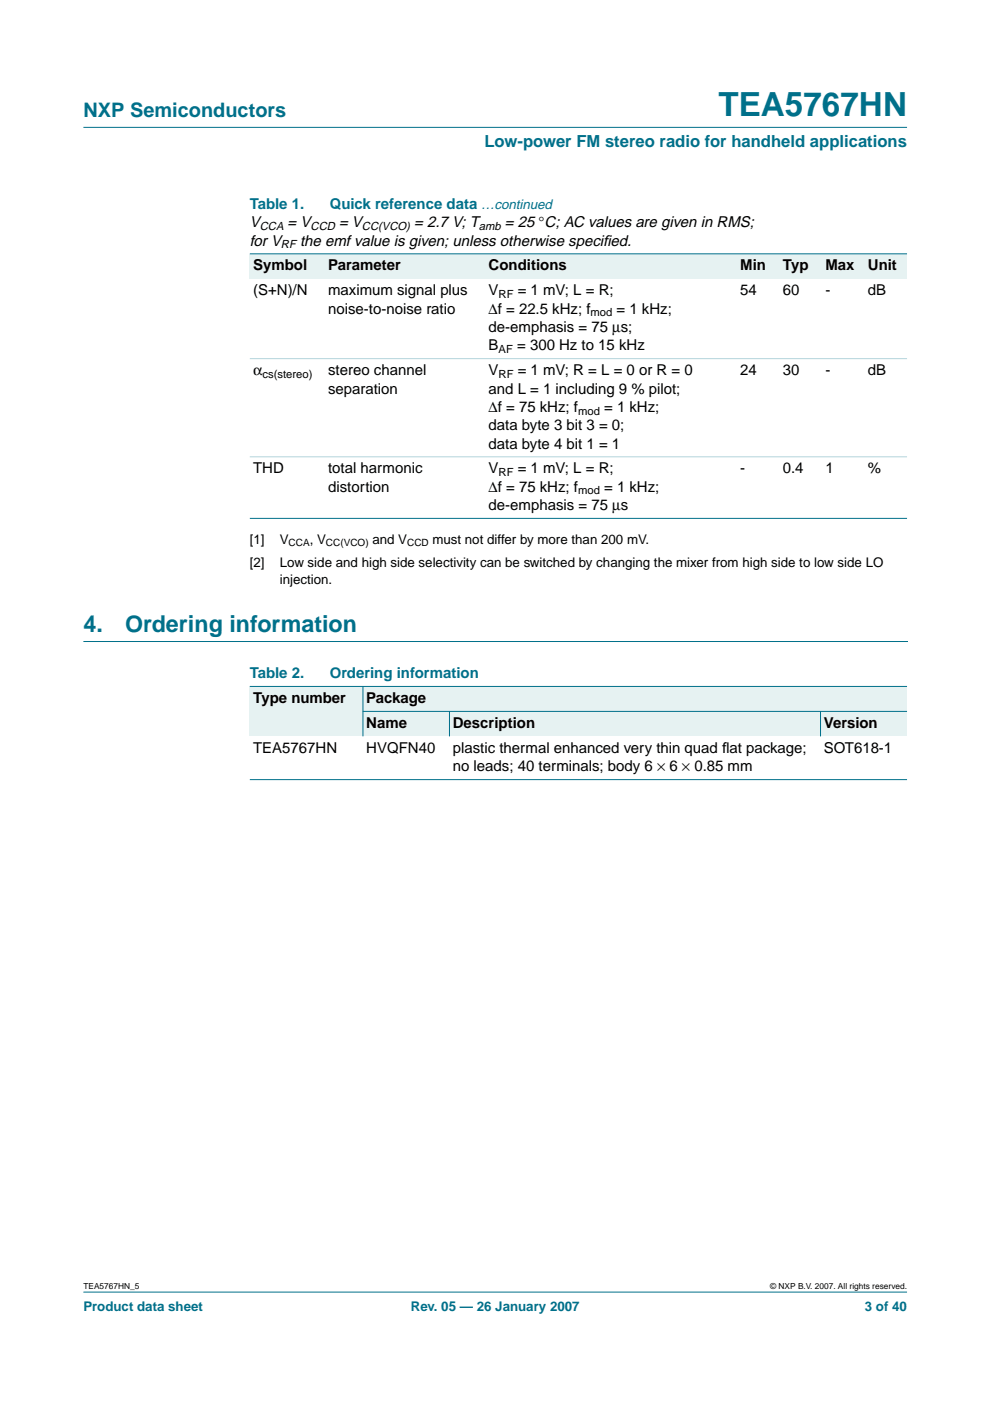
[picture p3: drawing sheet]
<svg xmlns="http://www.w3.org/2000/svg" width="210mm" height="297mm" viewBox="0 0 210 297" stroke-linecap="round" stroke-linejoin="round" font-family="sans-serif">
<defs><g id="words">
<text font-size="7.1" fill="#00708a" x="152.3" y="24.7">TEA5767HN</text>
<g font-size="4.9" fill="#00708a">
<text x="17.7" y="134">4.</text>
<text x="26.5" y="134">Ordering information</text>
</g>
<text font-size="4.2" fill="#00708a" x="17.7" y="24.9">NXP Semiconductors</text>
<text font-size="3.5" fill="#00708a" x="102.7" y="31.1">Low-power FM stereo radio for handheld applications</text>
<g font-size="3.2" fill="#00708a">
<text x="53" y="44.3">Table 1.</text>
<text x="69.9" y="44.3">Quick reference data …continued</text>
<text x="53" y="143.8">Table 2.</text>
<text x="69.9" y="143.8">Ordering information</text>
</g>
<g font-size="3.2">
<text x="53" y="52.1">for V</text>
<text x="53" y="48.2">V</text>
<text x="61" y="48.2">= V</text>
<text x="63.6" y="52.1">the emf value is given; unless otherwise specif</text>
<text x="71.9" y="48.2">= V</text>
<text x="87.8" y="48.2">= 2.7 V; T</text>
<text x="107.1" y="48.2">= 25 °C; AC values are given in RMS;</text>
<text x="127.9" y="52.1">ied.</text>
<text x="53.7" y="57.3">Symbol</text>
<text x="69.6" y="57.3">Parameter</text>
<text x="103.6" y="57.3">Conditions</text>
<text x="157" y="57.3">Min</text>
<text x="166" y="57.3">Typ</text>
<text x="175" y="57.3">Max</text>
<text x="184" y="57.3">Unit</text>
<text x="53.7" y="62.6">(S+N)/N</text>
<text x="69.6" y="62.6">maximum signal plus</text>
<text x="103.6" y="62.6">V</text>
<text x="109.8" y="62.6">= 1 mV; L = R;</text>
<text x="157" y="62.6">54</text>
<text x="166" y="62.6">60</text>
<text x="175" y="62.6">-</text>
<text x="184" y="62.6">dB</text>
<text x="69.6" y="66.5">noise-to-noise ratio</text>
<text x="103.6" y="70.4">de-emphasis = 75 µs;</text>
<text x="103.6" y="66.5">∆f = 22.5 kHz; f</text>
<text x="130.7" y="66.5">= 1 kHz;</text>
<text x="103.6" y="74.3">B</text>
<text x="109.6" y="74.3">= 300 Hz to 15 kHz</text>
<text x="53.7" y="79.6">α</text>
<text x="69.6" y="79.6">stereo channel</text>
<text x="69.6" y="83.4">separation</text>
<text x="103.6" y="79.6">V</text>
<text x="103.6" y="83.4">and L = 1 including 9 % pilot;</text>
<text x="109.8" y="79.6">= 1 mV; R = L = 0 or R = 0</text>
<text x="157" y="79.6">24</text>
<text x="166" y="79.6">30</text>
<text x="175" y="79.6">-</text>
<text x="184" y="79.6">dB</text>
<text x="103.6" y="87.3">∆f = 75 kHz; f</text>
<text x="128.1" y="87.3">= 1 kHz;</text>
<text x="103.6" y="91.2">data byte 3 bit 3 = 0;</text>
<text x="103.6" y="95.1">data byte 4 bit 1 = 1</text>
<text x="53.7" y="100.4">THD</text>
<text x="69.6" y="100.4">total harmonic</text>
<text x="103.6" y="100.4">V</text>
<text x="109.8" y="100.4">= 1 mV; L = R;</text>
<text x="157" y="100.4">-</text>
<text x="166" y="100.4">0.4</text>
<text x="175" y="100.4">1</text>
<text x="184" y="100.4">%</text>
<text x="69.6" y="104.3">distortion</text>
<text x="103.6" y="104.3">∆f = 75 kHz; f</text>
<text x="128.1" y="104.3">= 1 kHz;</text>
<text x="103.6" y="108.1">de-emphasis = 75 µs</text>
<text x="53.7" y="149.1">Type number</text>
<text x="77.7" y="149.1">Package</text>
<text x="77.7" y="154.4">Name</text>
<text x="96" y="154.4">Description</text>
<text x="174.7" y="154.4">Version</text>
<text x="53.7" y="159.6">TEA5767HN</text>
<text x="77.7" y="159.6">HVQFN40</text>
<text x="96" y="159.6">plastic thermal enhanced very thin quad f</text>
<text x="153.1" y="159.6">lat package;</text>
<text x="174.7" y="159.6">SOT618-1</text>
<text x="96" y="163.5">no leads; 40 terminals; body 6 × 6 × 0.85 mm</text>
</g>
<g font-size="2.8">
<text x="53" y="115.3">[1]</text>
<text x="59.3" y="115.3">V</text>
<text x="65.7" y="115.3">, V</text>
<text x="79" y="115.3">and V</text>
<text x="91.7" y="115.3">must not differ by more than 200 mV.</text>
<text x="53" y="120.3">[2]</text>
<text x="59.3" y="120.3">Low side and high side selectivity can be switched by changing the mixer from high side to low side LO</text>
<text x="59.3" y="123.8">injection.</text>
</g>
<g font-size="2.8" fill="#00708a">
<text x="17.7" y="278">Product data sheet</text>
<text x="87.1" y="278">Rev. 05 — 26 January 2007</text>
<text x="183.4" y="278">3 of 40</text>
</g>
<g font-size="2.4">
<text x="55.1" y="48.7">CCA</text>
<text x="59.6" y="52.6">RF</text>
<text x="65.8" y="48.7">CCD</text>
<text x="76.7" y="48.7">CC(VCO)</text>
<text x="101.5" y="48.7">amb</text>
<text x="105.7" y="63.2">RF</text>
<text x="125.2" y="67.1">mod</text>
<text x="105.7" y="74.8">AF</text>
<text x="55.7" y="80.1">cs(stereo)</text>
<text x="105.7" y="80.1">RF</text>
<text x="122.6" y="87.9">mod</text>
<text x="105.7" y="101">RF</text>
<text x="122.6" y="104.8">mod</text>
</g>
<g font-size="2.1">
<text x="61.2" y="115.8">CCA</text>
<text x="69.1" y="115.8">CC(VCO)</text>
<text x="86.3" y="115.8">CCD</text>
</g>
<g font-size="1.8">
<text x="17.7" y="273.4">TEA5767HN_5</text>
<text x="163.3" y="273.4">© NXP B.V. 2007. All rights reserved.</text>
</g>
</g></defs>
<g fill="#00708a" stroke="#00708a" stroke-width=".21">
<path d="M17.7 273.9h174.6z"/>
<path d="M17.7 27h174.6z"/>
</g>
<path d="M17.7 136h174.7" fill="none" stroke="#00708a" stroke-width=".21"/>
<g fill="#e6f2f2">
<path d="M53 53.8h15.9v5.3h-15.9z" fill-rule="evenodd"/>
<path d="M68.9 53.8h34v5.3h-34z" fill-rule="evenodd"/>
<path d="M102.9 53.8h46.3v5.3h-46.3z" fill-rule="evenodd"/>
<path d="M149.2 53.8h7.1v5.3h-7.1z" fill-rule="evenodd"/>
<path d="M156.3 53.8h9v5.3h-9z" fill-rule="evenodd"/>
<path d="M165.3 53.8h9v5.3h-9z" fill-rule="evenodd"/>
<path d="M174.3 53.8h9v5.3h-9z" fill-rule="evenodd"/>
<path d="M183.3 53.8h9v5.3h-9z" fill-rule="evenodd"/>
</g>
<g fill="#00708a" stroke="#00708a" stroke-width=".21">
<path d="M53 53.8h139.3z"/>
<path d="M53 109.9h139.3z"/>
</g>
<g fill="#b3d4db" stroke="#b3d4db" stroke-width=".21">
<path d="M53 76h139.3z"/>
<path d="M53 96.9h139.3z"/>
</g>
<g fill="#e6f2f2">
<path d="M53 145.5h24v10.6h-24z" fill-rule="evenodd"/>
<path d="M77 145.5h115.3v5.3h-115.3z" fill-rule="evenodd"/>
<path d="M77 150.8h18.3v5.3h-18.3z" fill-rule="evenodd"/>
<path d="M95.3 150.8h78.7v5.3h-78.7z" fill-rule="evenodd"/>
<path d="M174 150.8h18.3v5.3h-18.3z" fill-rule="evenodd"/>
</g>
<g fill="#00708a" stroke="#00708a" stroke-width=".21">
<path d="M77 145.5v10.6z"/>
<path d="M95.3 150.8v5.3z"/>
<path d="M174 150.8v5.3z"/>
<path d="M53 145.5h139.3z"/>
<path d="M76.9 150.8h115.4z"/>
<path d="M53 165.3h139.3z"/>
</g>
<use href="#words"/>
</svg>
